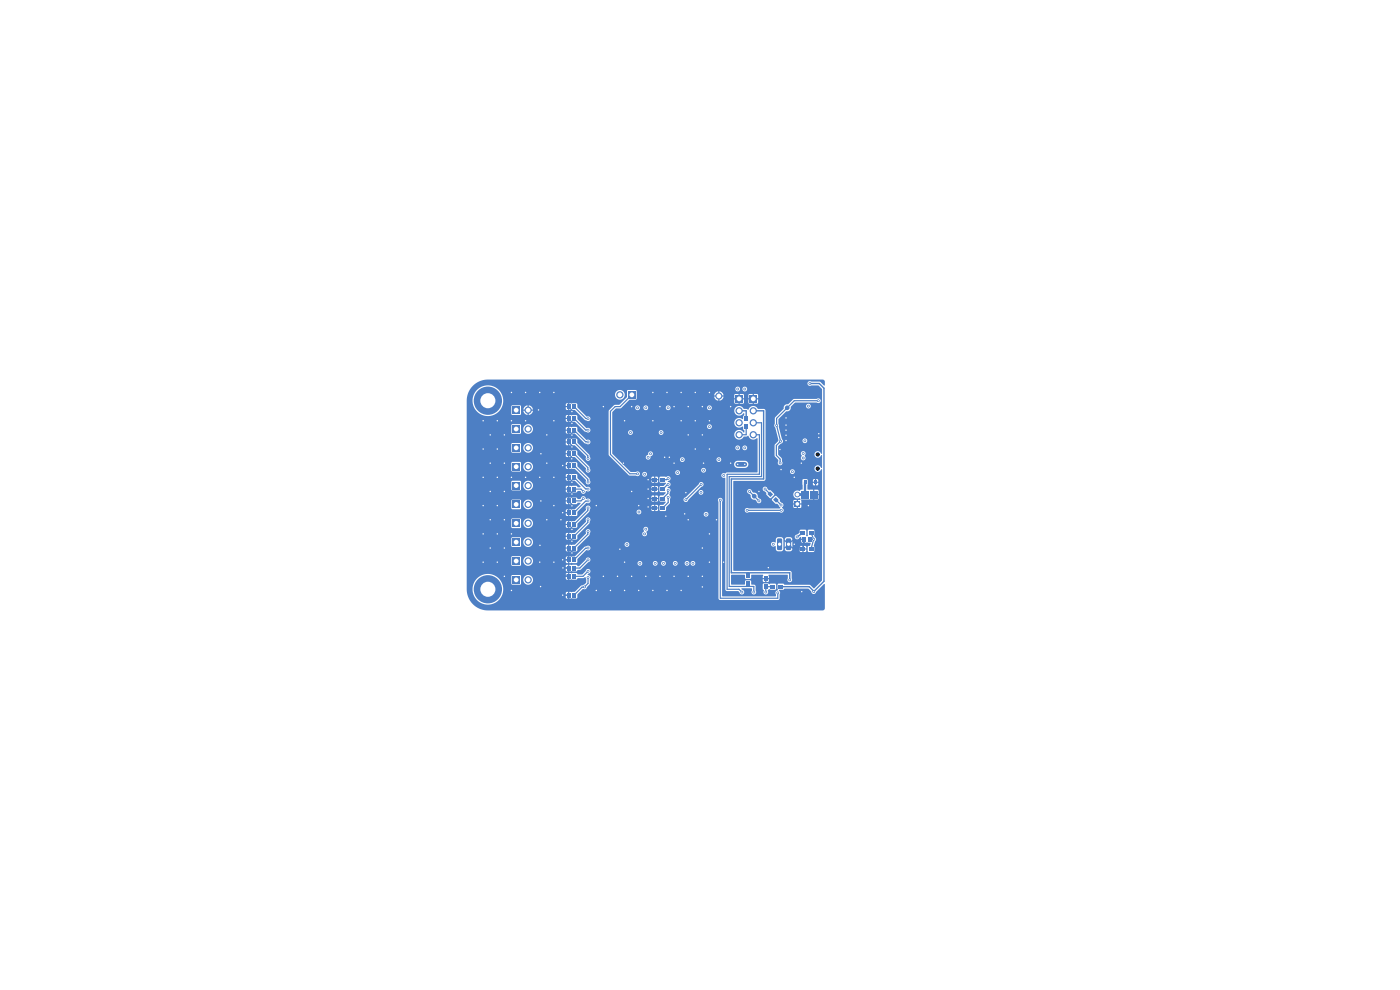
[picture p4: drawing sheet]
<svg xmlns="http://www.w3.org/2000/svg" width="297mm" height="210mm" viewBox="0 0 297 210" stroke-linecap="round" stroke-linejoin="round" font-family="sans-serif">
<g fill="#4d7fc4">
<path d="M108.7 114.2h1.6v1.6h-1.6z"/>
<path d="M168.6 106.3h1.2v1.2h-1.2z"/>
<path d="M164.9 114.3l.8-.1 .2 .2v2l-.1 .3h-.7l-.2-.2z"/>
<path d="M166.8 114.3l.8-.1 .2 .2v2l-.1 .3h-.7l-.2-.2z"/>
<path d="M108.7 90.2h1.6v1.6h-1.6z"/>
<path d="M108.7 118.2h1.6v1.6h-1.6z"/>
<path d="M133.3 83h1.5v1.5h-1.5z"/>
<path d="M108.7 110.2h1.6v1.6h-1.6z"/>
<path d="M108.7 94.2h1.6v1.6h-1.6z"/>
<path d="M108.7 86.2h1.6v1.6h-1.6z"/>
<path d="M108.7 102.2h1.6v1.6h-1.6z"/>
<path d="M159 83.8h1.6v1.6h-1.6z"/>
<path d="M156 83.8h1.6v1.6h-1.6z"/>
<path d="M108.7 122.2h1.6v1.6h-1.6z"/>
<path d="M108.7 98.2h1.6v1.6h-1.6z"/>
<path d="M108.7 106.2h1.6v1.6h-1.6z"/>
<path d="M165.2 124.1h.9v.8h-.9z"/>
<path d="M163.5 124.1h.9v.8h-.9z"/>
<path d="M140.2 107.4h.9v.8h-.9z"/>
<path d="M138.5 107.4h.9v.8h-.9z"/>
<path d="M121.5 90.8h.7v.9h-.7z"/>
<path d="M120.3 90.8h.7v.9h-.7z"/>
<path d="M121.5 105.8h.7v.9h-.7z"/>
<path d="M120.3 105.8h.7v.9h-.7z"/>
<path d="M121.5 113.3h.7v.9h-.7z"/>
<path d="M120.3 113.3h.7v.9h-.7z"/>
<path d="M140.2 105.4h.9v.8h-.9z"/>
<path d="M138.5 105.4h.9v.8h-.9z"/>
<path d="M121.5 85.8h.7v.9h-.7z"/>
<path d="M120.3 85.8h.7v.9h-.7z"/>
<path d="M157.9 90.1h.8v.9h-.8z"/>
<path d="M157.9 88.4h.8v.9h-.8z"/>
<path d="M164 106l.6-.6 .6 .7-.6 .5z"/>
<path d="M162.8 104.8l.6-.6 .6 .7-.6 .5z"/>
<path d="M140.2 103.4h.9v.8h-.9z"/>
<path d="M138.5 103.4h.9v.8h-.9z"/>
<path d="M121.5 118.3h.7v.9h-.7z"/>
<path d="M120.3 118.3h.7v.9h-.7z"/>
<path d="M162.1 124h.8v.9h-.8z"/>
<path d="M162.1 122.3h.8v.9h-.8z"/>
<path d="M121.5 103.3h.7v.9h-.7z"/>
<path d="M120.3 103.3h.7v.9h-.7z"/>
<path d="M121.5 95.8h.7v.9h-.7z"/>
<path d="M120.3 95.8h.7v.9h-.7z"/>
<path d="M121.5 125.8h.7v.9h-.7z"/>
<path d="M120.3 125.8h.7v.9h-.7z"/>
<path d="M121.5 93.3h.7v.9h-.7z"/>
<path d="M120.3 93.3h.7v.9h-.7z"/>
<path d="M121.5 88.3h.7v.9h-.7z"/>
<path d="M120.3 88.3h.7v.9h-.7z"/>
<path d="M121.5 98.3h.7v.9h-.7z"/>
<path d="M120.3 98.3h.7v.9h-.7z"/>
<path d="M140.2 101.4h.9v.8h-.9z"/>
<path d="M138.5 101.4h.9v.8h-.9z"/>
<path d="M121.5 110.8h.7v.9h-.7z"/>
<path d="M120.3 110.8h.7v.9h-.7z"/>
<path d="M121.5 100.8h.7v.9h-.7z"/>
<path d="M120.3 100.8h.7v.9h-.7z"/>
<path d="M121.5 121.8h.7v.9h-.7z"/>
<path d="M120.3 121.8h.7v.9h-.7z"/>
<path d="M121.5 120.1h.7v.9h-.7z"/>
<path d="M120.3 120.1h.7v.9h-.7z"/>
<path d="M171.6 116.1h.9v.8h-.9z"/>
<path d="M169.9 116.1h.9v.8h-.9z"/>
<path d="M158.3 123.4h.8v.9h-.8z"/>
<path d="M158.3 121.7h.8v.9h-.8z"/>
<path d="M171.4 114h.8v.9h-.8z"/>
<path d="M170.2 114h.8v.9h-.8z"/>
<path d="M121.5 108.3h.7v.9h-.7z"/>
<path d="M120.3 108.3h.7v.9h-.7z"/>
<path d="M170.5 101.9h.6v.8h-.6z"/>
<path d="M172.7 101.9h.6v.8h-.6z"/>
<path d="M121.5 115.8h.7v.9h-.7z"/>
<path d="M120.3 115.8h.7v.9h-.7z"/>
<path d="M170 104.1h1.6v1.6h-1.6z"/>
<path d="M171.8 104.1h1.6v1.6h-1.6z"/>
<path d="M169.9 112.6h.9v.8h-.9z"/>
<path d="M171.6 112.6h.9v.8h-.9z"/>
<circle cx="112" cy="115" r=".77"/>
<circle cx="152.5" cy="84" r=".75"/>
<circle cx="169.2" cy="104.9" r=".6"/>
<circle cx="166.8" cy="92.3" r=".3"/>
<circle cx="166.8" cy="91.3" r=".3"/>
<circle cx="166.8" cy="90.2" r=".3"/>
<circle cx="112" cy="91" r=".77"/>
<circle cx="112" cy="119" r=".77"/>
<circle cx="131.5" cy="83.8" r=".77"/>
<circle cx="112" cy="111" r=".77"/>
<circle cx="112" cy="95" r=".77"/>
<circle cx="112" cy="87" r=".77"/>
<circle cx="103.5" cy="85" r="3"/>
<circle cx="112" cy="103" r=".77"/>
<circle cx="159.8" cy="87.1" r=".77"/>
<circle cx="159.8" cy="89.7" r=".77"/>
<circle cx="159.8" cy="92.2" r=".77"/>
<circle cx="156.8" cy="87.1" r=".77"/>
<circle cx="156.8" cy="89.7" r=".77"/>
<circle cx="156.8" cy="92.2" r=".77"/>
<circle cx="103.5" cy="125" r="3"/>
<circle cx="112" cy="123" r=".77"/>
<circle cx="112" cy="99" r=".77"/>
<circle cx="112" cy="107" r=".77"/>
<circle cx="160" cy="105.3" r=".5"/>
<circle cx="167" cy="86.5" r=".5"/>
<circle cx="124.8" cy="103.8" r=".3"/>
<circle cx="146" cy="86.3" r=".3"/>
<circle cx="173.7" cy="92.8" r=".3"/>
<circle cx="117.5" cy="83.3" r=".3"/>
<circle cx="119.4" cy="120.5" r=".3"/>
<circle cx="105.5" cy="107.3" r=".3"/>
<circle cx="147.5" cy="89.3" r=".3"/>
<circle cx="114.2" cy="87" r=".3"/>
<circle cx="121.3" cy="107.3" r=".3"/>
<circle cx="114.7" cy="106.3" r=".3"/>
<circle cx="108.5" cy="113.3" r=".3"/>
<circle cx="114.5" cy="119.3" r=".3"/>
<circle cx="107" cy="104.3" r=".3"/>
<circle cx="121.3" cy="97.3" r=".3"/>
<circle cx="107" cy="110.3" r=".3"/>
<circle cx="170" cy="98.3" r=".3"/>
<circle cx="121.3" cy="104.8" r=".3"/>
<circle cx="166.8" cy="88.7" r=".3"/>
<circle cx="121.3" cy="117.3" r=".3"/>
<circle cx="121.3" cy="114.8" r=".3"/>
<circle cx="116" cy="110.3" r=".3"/>
<circle cx="144.5" cy="83.3" r=".3"/>
<circle cx="168.5" cy="101.3" r=".3"/>
<circle cx="128" cy="122.3" r=".3"/>
<circle cx="137.5" cy="103.8" r=".3"/>
<circle cx="171.5" cy="107.3" r=".3"/>
<circle cx="121.3" cy="112.3" r=".3"/>
<circle cx="137.5" cy="105.8" r=".3"/>
<circle cx="155" cy="86.3" r=".3"/>
<circle cx="126.5" cy="107.3" r=".3"/>
<circle cx="102.5" cy="95.3" r=".3"/>
<circle cx="104" cy="116.3" r=".3"/>
<circle cx="117.5" cy="89.3" r=".3"/>
<circle cx="165.7" cy="99.6" r=".3"/>
<circle cx="102.5" cy="119.3" r=".3"/>
<circle cx="121.3" cy="102.3" r=".3"/>
<circle cx="114.7" cy="124.4" r=".3"/>
<circle cx="137.5" cy="101.8" r=".3"/>
<circle cx="121.3" cy="94.8" r=".3"/>
<circle cx="155" cy="98.3" r=".3"/>
<circle cx="119" cy="110.3" r=".3"/>
<circle cx="119.4" cy="98.8" r=".3"/>
<circle cx="150.5" cy="119.3" r=".3"/>
<circle cx="105.5" cy="119.3" r=".3"/>
<circle cx="107" cy="122.3" r=".3"/>
<circle cx="105.5" cy="101.3" r=".3"/>
<circle cx="104" cy="92.3" r=".3"/>
<circle cx="117.5" cy="101.3" r=".3"/>
<circle cx="149" cy="86.3" r=".3"/>
<circle cx="114.8" cy="96.3" r=".3"/>
<circle cx="131.5" cy="116.5" r=".3"/>
<circle cx="134" cy="86.3" r=".3"/>
<circle cx="119.4" cy="118.8" r=".3"/>
<circle cx="150.5" cy="95.3" r=".3"/>
<circle cx="137" cy="122.3" r=".3"/>
<circle cx="149" cy="92.3" r=".3"/>
<circle cx="141.5" cy="125.3" r=".3"/>
<circle cx="149.3" cy="98.3" r=".3"/>
<circle cx="153.5" cy="119.3" r=".3"/>
<circle cx="142" cy="97" r=".3"/>
<circle cx="152" cy="110.3" r=".3"/>
<circle cx="108.5" cy="83.3" r=".3"/>
<circle cx="143" cy="122.3" r=".3"/>
<circle cx="114.5" cy="115.7" r=".3"/>
<circle cx="141" cy="97" r=".3"/>
<circle cx="102.5" cy="101.3" r=".3"/>
<circle cx="102.5" cy="113.3" r=".3"/>
<circle cx="126.5" cy="125.3" r=".3"/>
<circle cx="108.5" cy="89.3" r=".3"/>
<circle cx="166.8" cy="93.5" r=".3"/>
<circle cx="104" cy="110.3" r=".3"/>
<circle cx="119.4" cy="126.3" r=".3"/>
<circle cx="108.5" cy="125.3" r=".3"/>
<circle cx="165.5" cy="95.4" r=".3"/>
<circle cx="149" cy="122.3" r=".3"/>
<circle cx="141.5" cy="83.3" r=".3"/>
<circle cx="111.5" cy="89.3" r=".3"/>
<circle cx="143" cy="86.3" r=".3"/>
<circle cx="137.5" cy="107.5" r=".3"/>
<circle cx="149" cy="116.3" r=".3"/>
<circle cx="117.5" cy="107.3" r=".3"/>
<circle cx="146" cy="110.3" r=".3"/>
<circle cx="140" cy="86.3" r=".3"/>
<circle cx="107" cy="92.3" r=".3"/>
<circle cx="161" cy="104.3" r=".3"/>
<circle cx="145.5" cy="104.5" r=".3"/>
<circle cx="170.1" cy="125.5" r=".3"/>
<circle cx="138.5" cy="89.3" r=".3"/>
<circle cx="131" cy="122.3" r=".3"/>
<circle cx="149" cy="124.5" r=".3"/>
<circle cx="138.5" cy="83.3" r=".3"/>
<circle cx="147.5" cy="83.3" r=".3"/>
<circle cx="134" cy="104.3" r=".3"/>
<circle cx="146" cy="122.3" r=".3"/>
<circle cx="144.5" cy="89.3" r=".3"/>
<circle cx="102.5" cy="107.3" r=".3"/>
<circle cx="135.5" cy="125.3" r=".3"/>
<circle cx="104" cy="104.3" r=".3"/>
<circle cx="111.5" cy="83.3" r=".3"/>
<circle cx="132.5" cy="125.3" r=".3"/>
<circle cx="116" cy="92.3" r=".3"/>
<circle cx="144.5" cy="125.3" r=".3"/>
<circle cx="173.7" cy="92" r=".3"/>
<circle cx="134" cy="122.3" r=".3"/>
<circle cx="132.3" cy="98.3" r=".3"/>
<circle cx="117.5" cy="119.3" r=".3"/>
<circle cx="163" cy="120.4" r=".3"/>
<circle cx="107" cy="98.3" r=".3"/>
<circle cx="119.4" cy="108.8" r=".3"/>
<circle cx="121.3" cy="92.3" r=".3"/>
<circle cx="150.5" cy="83.3" r=".3"/>
<circle cx="141.3" cy="109.5" r=".3"/>
<circle cx="121.3" cy="89.8" r=".3"/>
<circle cx="135.5" cy="107.3" r=".3"/>
<circle cx="132.5" cy="119.3" r=".3"/>
<circle cx="105.5" cy="95.3" r=".3"/>
<circle cx="102.5" cy="89.3" r=".3"/>
<circle cx="107" cy="116.3" r=".3"/>
<circle cx="114.5" cy="83.3" r=".3"/>
<circle cx="150.5" cy="113.3" r=".3"/>
<circle cx="129.5" cy="125.3" r=".3"/>
<circle cx="150.5" cy="89.3" r=".3"/>
<circle cx="132.5" cy="89.3" r=".3"/>
<circle cx="146" cy="92.3" r=".3"/>
<circle cx="138.5" cy="125.3" r=".3"/>
<circle cx="128" cy="86.3" r=".3"/>
<circle cx="111.5" cy="101.3" r=".3"/>
<circle cx="143" cy="98.3" r=".3"/>
<circle cx="145.3" cy="109" r=".3"/>
<circle cx="168.5" cy="115.5" r=".3"/>
<circle cx="116" cy="98.3" r=".3"/>
<circle cx="121.3" cy="87.3" r=".3"/>
<circle cx="105.5" cy="89.3" r=".3"/>
<circle cx="104" cy="98.3" r=".3"/>
<circle cx="108.5" cy="101.3" r=".3"/>
<circle cx="105.5" cy="113.3" r=".3"/>
<circle cx="147.5" cy="95.3" r=".3"/>
<circle cx="140" cy="122.3" r=".3"/>
<circle cx="114.5" cy="101.3" r=".3"/>
<circle cx="152.8" cy="106.1" r=".3"/>
<circle cx="165" cy="125.8" r=".3"/>
<circle cx="143.8" cy="100.3" r=".3"/>
<circle cx="152.5" cy="97.5" r=".3"/>
<circle cx="156.5" cy="98.5" r=".3"/>
<circle cx="148.7" cy="104.4" r=".3"/>
<circle cx="149.3" cy="99.8" r=".3"/>
<circle cx="149.8" cy="109.1" r=".3"/>
<circle cx="158" cy="98.5" r=".3"/>
<circle cx="144.8" cy="97.5" r=".3"/>
<circle cx="153.5" cy="100.9" r=".3"/>
<circle cx="169.1" cy="113.9" r=".3"/>
<circle cx="168.1" cy="100.1" r=".3"/>
<circle cx="171.5" cy="86.2" r=".3"/>
<circle cx="170.8" cy="93.5" r=".3"/>
<circle cx="164.1" cy="115.5" r=".3"/>
<circle cx="170.4" cy="96.2" r=".3"/>
<circle cx="170.4" cy="97.2" r=".3"/>
<circle cx="164.8" cy="90.3" r=".3"/>
<circle cx="165.6" cy="93.6" r=".3"/>
<circle cx="165.5" cy="98.2" r=".3"/>
<circle cx="173.6" cy="85" r=".3"/>
<circle cx="150.5" cy="86.5" r=".3"/>
<circle cx="135.5" cy="108.6" r=".3"/>
<circle cx="156.5" cy="82.5" r=".3"/>
<circle cx="140.8" cy="119.5" r=".3"/>
<circle cx="145.8" cy="119.5" r=".3"/>
<circle cx="136.8" cy="100.6" r=".3"/>
<circle cx="137.5" cy="97" r=".3"/>
<circle cx="137" cy="86.5" r=".3"/>
<circle cx="158" cy="82.5" r=".3"/>
<circle cx="141.8" cy="86.5" r=".3"/>
<circle cx="143.3" cy="119.5" r=".3"/>
<circle cx="147" cy="119.5" r=".3"/>
<circle cx="139" cy="119.5" r=".3"/>
<circle cx="135.3" cy="86.5" r=".3"/>
<circle cx="135.8" cy="119.5" r=".3"/>
<circle cx="124.8" cy="93.8" r=".3"/>
<circle cx="124.8" cy="88.8" r=".3"/>
<circle cx="172.6" cy="114.4" r=".3"/>
<circle cx="165.7" cy="107.1" r=".3"/>
<circle cx="165.8" cy="108.3" r=".3"/>
<circle cx="158.5" cy="108.3" r=".3"/>
<circle cx="159" cy="104.3" r=".3"/>
<circle cx="161" cy="106.3" r=".3"/>
<circle cx="157.4" cy="125.6" r=".3"/>
<circle cx="159.9" cy="125.6" r=".3"/>
<circle cx="162.5" cy="125.6" r=".3"/>
<circle cx="167.5" cy="123" r=".3"/>
<circle cx="171.8" cy="81.4" r=".3"/>
<circle cx="172.6" cy="125.5" r=".3"/>
<circle cx="138" cy="96.3" r=".3"/>
<circle cx="133" cy="115.5" r=".3"/>
<circle cx="137" cy="112.3" r=".3"/>
<circle cx="158" cy="95" r=".3"/>
<circle cx="140.3" cy="91.8" r=".3"/>
<circle cx="156.5" cy="95" r=".3"/>
<circle cx="133.8" cy="91.8" r=".3"/>
<circle cx="150.5" cy="90.5" r=".3"/>
<circle cx="136.8" cy="113.3" r=".3"/>
<circle cx="124.8" cy="116.3" r=".3"/>
<circle cx="124.8" cy="110.3" r=".3"/>
<circle cx="124.8" cy="118.8" r=".3"/>
<circle cx="124.8" cy="97.3" r=".3"/>
<circle cx="124.8" cy="91.3" r=".3"/>
<circle cx="124.8" cy="99.8" r=".3"/>
<circle cx="124.8" cy="102.3" r=".3"/>
<circle cx="123.8" cy="104.3" r=".3"/>
<circle cx="123.8" cy="105.8" r=".3"/>
<circle cx="124.8" cy="106.3" r=".3"/>
<circle cx="124.8" cy="107.8" r=".3"/>
<circle cx="124.8" cy="112.8" r=".3"/>
<circle cx="124.8" cy="121.2" r=".3"/>
<circle cx="124.8" cy="122.5" r=".3"/>
<circle cx="124" cy="124.5" r=".3"/>
<circle cx="162.3" cy="103.7" r=".3"/>
<circle cx="148.8" cy="102.8" r=".3"/>
<circle cx="145.5" cy="106" r=".3"/>
<circle cx="141.8" cy="105.5" r=".3"/>
<circle cx="141.8" cy="104" r=".3"/>
<circle cx="141.8" cy="102.8" r=".3"/>
<circle cx="141.8" cy="101.5" r=".3"/>
<circle cx="135.3" cy="100.5" r=".3"/>
</g>
<g fill="none" stroke="#4d7fc4" stroke-width=".25">
<path d="M119.4 98.8h1.3M120.7 86.3l.6 .7v.3M120.7 88.8l.6 .7v.3M120.7 91.3l.6 .7v.3M120.7 93.8l.6 .7v.3M120.7 96.3l.5 .6 .1 .4M121.9 86.3l2.4 2.5h.5M121.9 88.8l2.3 2.4 .6 .1M121.9 91.3l2.3 2.4 .6 .1M121.9 93.8l2.8 2.9 .1 .6M121.9 96.3l2.8 2.9 .1 .6M121.9 98.8l2.8 2.9 .1 .6"/>
<path d="M158.3 90.5v1.7h-1.5M159.8 92.2h1.3v8.4h-6.8v24.4h2.5l.6 .6M159.8 89.7h1.8v11.4h-6.9v23.3h5.2v1.2M173.6 85h-5.1l-3.7 3.8v1.5l.8 3.3-.9 .9v2.1l.8 .8v.8M119.4 108.8h1.3M119.4 118.8h1.3M120.7 101.3l.6 .7v.3M120.7 103.8l.6 .7v.3M120.7 106.3l.6 .7v.3M120.7 111.3l.6 .7v.3M120.7 113.8l.6 .7v.3M120.7 116.3l.6 .7v.3"/>
<path d="M121.9 101.3l2.3 2.4 .6 .1M121.9 103.8h1.4l.5 .5M123.8 105.8l-.5 .5h-1.4M124.8 106.3h-.6l-2.3 2.5M124.8 107.8l-.1 .5-2.8 3M124.8 110.3l-.1 .5-2.8 3M124.8 112.8l-.1 .5-2.8 3M124.8 116.3h-.6l-2.3 2.5M124.8 118.8l-1.8 1.7h-1.1M137.5 103.8h1.4M137.5 107.5l.3 .3h1.1M137.5 105.8h1.4"/>
<path d="M137.5 101.8h1.4M148.8 102.8l-3.3 3.2M152.8 106.1v20.8h12.2v-1.1M158.5 108.3h7.3M159 104.3l2 2M162.3 103.7l1.1 1.1M164.6 106l1.1 1.1M171.8 114.4h.8M172.1 113l.5 1.4M172.6 114.4l-.5 2.1M119.3 122l1.1-.1 .3 .4M119.4 126.3h1.3"/>
<path d="M119.4 120.5h1.3M124.8 122.5v1.3l-.8 .8h-.5l-1.6 1.7M124.8 121.2l-1.1 1.1h-1.8M158.7 123.8v.6M164 124.5h-1.5v1.1"/>
</g>
<path d="M156.8 87.1h1.5v1.7M159.8 87.1h2.2v14.5h-6.8v19.9h12.3v1.5M171.8 81.4h2l1 1v40.9l-2.2 2.2M170.4 113l-1.3 .9M170.6 114.4l-.2 2.1-1.9-1M158.7 121.5v.6M165.7 124.5h6l.9 .9" fill="none" stroke="#4d7fc4" stroke-width=".3"/>
<path d="M156.5 98.5h1.5" fill="none" stroke="#4d7fc4" stroke-width="1"/>
<path d="M170.8 102.3v2.6" fill="none" stroke="#4d7fc4" stroke-width=".5"/>
<path d="M169.2 104.9h1.6" fill="none" stroke="#4d7fc4" stroke-width=".6"/>
<circle cx="148.8" cy="102.8" r=".13" fill="#4d7fc4"/>
<path d="M134 83.8l-2.5 2.5h-1l-1 1v9.1l4.1 4.1h1.7M140.9 105.4v.1M141.8 105.5v1.1l-1.2 1.2M141.8 104l-.1 .7-1.1 1.1M141.8 102.8l-1.2 1M141.8 101.5l-.4 .3h-.8" fill="none" stroke="#4d7fc4" stroke-width=".25"/>
<path d="M100.3 81.8a4.5 4.5 0 0 1 3.2-1.3h71l.4 .3 .1 .9-.2 .1-.9-.9h-1.8a.51 .51 0 0 0-.8 .5 .51 .51 0 0 0 .8 .4h1.5l.8 .7v13.7l-.1 .1a.73 .73 0 0 0-1.1-.5 .73 .73 0 0 0-.2 1.1l.7 .2 .5-.5h.2v2.6h-.2a.7 .7 0 0 0-1.1-.4 .7 .7 0 0 0 0 1.2 .7 .7 0 0 0 1.1-.4h.2v23.6l-1.7 1.6-1-.8h-5.2l-.4-.2h-1l-.2 .2 .2 1.1-.2 .2a.54 .54 0 0 0-.3 .8l-.1 .4-11.3-.1v-20a.52 .52 0 0 0-.1-.7 .52 .52 0 0 0-.7 .1 .52 .52 0 0 0 0 .7v20.5l.2 .2 12.5 .1 .3-.3 .1-1.3-.3-.4 .1-.2h.9l.3-.2h5l.6 .6a.51 .51 0 0 0 .5 .5 .51 .51 0 0 0 .5-.4l1.7-1.7h.2v5.1l-.3 .5h-71.2a4.5 4.5 0 0 1-4.5-4.7h1.2v.4a3.3 3.3 0 0 0 2.5 3 3.3 3.3 0 0 0 3.6-1.5h13.7l.2 .2 .3 .1v-.6h-.5v.3h-13.7l.4-.9h13.3v.3h.5v-.6l-.3 .1-.2 .2h-13.3a3.3 3.3 0 0 0-1.5-3.6h3.3v1.6l.2 .2h1.7l.1-.2v-.9h.5v.2a1.03 1.03 0 0 0 1.2 .9 1.03 1.03 0 0 0 .8-1.3h7l.2 .2 .3 .1v-.6h-.5v.3h-7a1.03 1.03 0 0 0-1-.7 1.03 1.03 0 0 0-1 .9h-.5v-.8l-.2-.1h-1.6l-.2 .2h-3.3l-1.2-.4h16v.3h.5v-.6h.3v1.5h1.5l.3-.4h1.2a.28 .28 0 0 1 .4-.2 .28 .28 0 0 1 .2 .4v.8l-.4 .4-.8 .2-1.3 1.3h-1.1v1.5l1.6-.1 .1-.8 1.3-1.2a.54 .54 0 0 0 .7-.4l.6-.6v-1.1a.68 .68 0 0 0-.4-.9v-.1a.54 .54 0 0 0 .5-.8 .54 .54 0 0 0-.9 0l-.8 .9h-.9l-.3-.4h-2l-.3 .3h-16.3a3.3 3.3 0 0 0-3.5 3h-1.2v-3.8h21l.2 .2h.3v-.6h-.5v.4h-21v-2.8h9.5v1.6l.2 .2h1.7l.1-.2v-.9h.5a1.03 1.03 0 0 0 1.2 1.1h7.8v.4h.5v-.6h.3v1.4h1.5l.3-.3 .6-.1 1.4-1.4h10.7v.2a.5 .5 0 0 0 .5 .4 .5 .5 0 0 0 .5-.6h2.2v.2a.5 .5 0 0 0 .6 .4 .5 .5 0 0 0 .4-.6h.8v.2a.5 .5 0 0 0 .5 .4 .5 .5 0 0 0 .5-.6h1.5v.2a.5 .5 0 0 0 .5 .4 .5 .5 0 0 0 .5-.6h1.5v.2a.5 .5 0 0 0 .5 .4 .5 .5 0 0 0 .5-.6h.2v.2a.5 .5 0 0 0 .8 .3 .5 .5 0 0 0 0-.8 .5 .5 0 0 0-.8 .3h-.2l-.4-.4a.5 .5 0 0 0-.6 .4h-1.5l-.4-.4a.5 .5 0 0 0-.6 .4h-1.5l-.4-.4a.5 .5 0 0 0-.6 .4h-.8l-.3-.4a.5 .5 0 0 0-.7 .4h-2.2l-.4-.4a.5 .5 0 0 0-.6 .4h-10.7l.2-.1a.52 .52 0 0 0 .5-.5 .52 .52 0 0 0-.6-.6 .52 .52 0 0 0-.5 .5l-1.4 1.4h-.3l-.2-.3h-2l-.3 .2h-7.8l.5-.2 .3-.6h7l.2 .2 .3 .1v-.6h-.5v.3h-7v-.5l-.2-.4h7.2v.3h.5v-.6h.3v1.5l1.5-.1 .2-.1v-.7l1.9-1.9a.53 .53 0 0 0 .7-.1 .53 .53 0 0 0 0-.7 .53 .53 0 0 0-.8 0l-.3 .1-2.1 2h-1.6l-.3 .3h-7.2a1.03 1.03 0 0 0-1.1-.3 1.03 1.03 0 0 0-.7 .9h-.5v-.8l-.2-.1h-1.6l-.2 .2h-9.5v-1.5h21l.2 .2 .3 .1v-.6h-.5v.3h-21v-2.5h9.5v1.6l.2 .2h1.7l.1-.2v-.9h.5v.2a1.03 1.03 0 0 0 1.7 .7h7.3v.3h.5v-.6h.3v1.5h1.5l.2-.2v-.7l.6-.7h9.4a.5 .5 0 0 0 .7 .6 .5 .5 0 0 0 .2-.8 .5 .5 0 0 0-.9 .1v.1h-9.4l1.9-1.8 .1-.4h11.2v.1a.53 .53 0 0 0 .7 .4 .53 .53 0 0 0 .1-.9 .54 .54 0 0 0 .3-.8 .54 .54 0 0 0-.8-.1 .54 .54 0 0 0 0 .8l-.3 .5h-11.2a.53 .53 0 0 0 0-.8 .53 .53 0 0 0-.7 0 .53 .53 0 0 0-.1 .7l-2.4 2.4h-1.6l-.3 .3h-7.3a1.02 1.02 0 0 0 0-1.6h7.3l.2 .2 .3 .1v-.6h-.5v.3h-7.3a1.03 1.03 0 0 0-1.7 .7h-.5v-.8l-.2-.1h-1.6l-.2 .2h-9.5v-.9h21v.3h.5v-.6h.3v1.5h1.5l.2-.2v-.7l2.5-2.5 .1-.4a.53 .53 0 0 0 0-.8 .53 .53 0 0 0-.7 0 .53 .53 0 0 0-.1 .7l-2.3 2.4h-1.7l-.3 .3h-21v-3.1h9.5v1.6l.2 .2h1.7l.1-.2v-.9h.5v.2a1.03 1.03 0 0 0 .7 .9 1.03 1.03 0 0 0 1.1-.3h7.2l.2 .2 .3 .1v-.6h-.5v.3h-7.2l.2-.4v-.5h7v.3h.5v-.6h.3v1.5h1.5l.2-.2v-.7l2.5-2.6h10v.2a.5 .5 0 0 0 .8 .3h13.5v.2a.5 .5 0 0 0 .8 .3 .5 .5 0 0 0 0-.8 .5 .5 0 0 0-.8 .3h-13.4a.5 .5 0 0 0-.1-.8h2.4l.2 .2h1l.2-.1v-.4h-.6v.5h-.2v-.5h-.6v.3l-2.5-.1a.5 .5 0 0 0-.7 .4h-10l.1-.4a.5 .5 0 0 0-.1-.8h13.2v.3h1.4v-.3l-.2-.2h-.4v.5h-.2v-.5h-.4l-.2 .2h-13.2a.6 .6 0 0 0-.7 .2 .6 .6 0 0 0 0 .7l-2.4 2.3h-1.6l-.3 .3-7-.1a1.03 1.03 0 0 0-1.1-.7 1.03 1.03 0 0 0-.9 .9h-.5v-.8l-.2-.1h-1.6l-.2 .2h-9.5v-1h21l.2 .2 .3 .1v-.6h-.5v.3h-21v-.9h21v.3h.5v-.6l-.3 .1-.2 .2h-21v-2.1h9.5v1.6l.2 .2h1.7l.1-.2v-.9h.5a1.03 1.03 0 0 0 1.1 1.1 1.03 1.03 0 0 0 .9-1.3h7l.2 .2 .3 .1v-.6h-.5v.3h-7a1.03 1.03 0 0 0-1-.7 1.03 1.03 0 0 0-1 .9h-.5v-.8l-.2-.1h-1.6l-.2 .2h-9.5v-.4h21v.3h.5v-.6h.3v1.5h1.5l.3-.4h.5l.1 .2-1.3 1.2h-1.1v1.5l1.6-.1 .1-.8 2-1.9a.5 .5 0 0 0 .5 0 .5 .5 0 0 0 .2-.5h13l.2 .2h1l.2-.1v-.4h-.6v.5h-.2v-.5h-.6v.3h-13l-.3-.4-.6 .1-.3-.6h14.2v.3h1.4v-.3l-.1-.2h-.5v.5h-.2v-.5h-.4l-.2 .2h-14.2a.77 .77 0 0 0-.9 .6h-.6l-.2-.4h-2l-.3 .3h-21v-1.6h21l.2 .2 .3 .1v-.6h-.5v.3h-21v-2h9.5v1.6l.2 .2h1.7l.1-.2v-.9h.5v.2a1.03 1.03 0 0 0 1 .9 1.03 1.03 0 0 0 1-.7h7v.3h.5v-.6l-.3 .1-.2 .2h-7a1.03 1.03 0 0 0-.8-1.3 1.03 1.03 0 0 0-1.2 .9h-.5v-.8l-.2-.1h-1.6l-.2 .2h-9.5v-.5h21l.2 .2 .3 .1v-.6h-.5v.3h-21v-.9h21v.3h.5v-.6h.3v1.5h1.2l1.2 1.2-.1 .2h-.5l-.3-.4h-1.5v1.5h1.5l.3-.4 .6 .2a.56 .56 0 0 0 .6 .5 .56 .56 0 0 0 .5-.7l.4 .2 13.5-.1 .2 .2h1l.2-.1v-.4h-.6v.5h-.2v-.5h-.6v.3h-13.2a.5 .5 0 0 0 0-.9h13.2v.3h1.4v-.3l-.2-.2h-.4v.5h-.2v-.5h-.4l-.2 .2h-13.8l-1.9-1.8v-.8l-.2-.2h-2l-.3 .3h-21v-2.6h9.5v1.6l.2 .2h1.7l.1-.2v-.9h.5v.2a1.03 1.03 0 0 0 1 .9 1.03 1.03 0 0 0 1-.8h7l.2 .2 .3 .1v-.6h-.5v.3h-7v-.5l-.2-.4h7.2v.3h.5v-.6h.3v1.5h1.2l2.3 2.4a.53 .53 0 0 0 .3 .8 .53 .53 0 0 0 .6-.5h13l.2 .2h1l.2-.1v-.4h-.6v.5h-.2v-.5h-.6v.3h-13l-.3-.9h13.3v.3h1.4v-.3h.3l.1 1 1.3 .2-.6 .6h-.6l-.2 .2 .1 1 1.2 .2-.4 .6-.9 .2 .1 1 1.2 .2-.5 .6-.7 .1v1.1h1.2l.1-.7 .8-.8v-.9h2.9v.2a.52 .52 0 0 0 .5 .4 .52 .52 0 0 0 .5-.5l1.7-1.6h.5a.51 .51 0 0 0 .6 .6 .51 .51 0 0 0 .3-.9 .51 .51 0 0 0-.9 .2l-.5 .1 1.1-1.1a.51 .51 0 0 0 .4-.6 .51 .51 0 0 0-.5-.5 .51 .51 0 0 0-.5 .5l-3.2 3.2h-2.9a.83 .83 0 0 0-.1-1l.1-.5a.57 .57 0 0 0 .1-.7 .57 .57 0 0 0-.6-.3v-.1a.56 .56 0 0 0 .7-.6 .56 .56 0 0 0-.6-.5v-.2a.55 .55 0 0 0 .5-.7 .55 .55 0 0 0-.9-.1l-1.2-.1-.2 .2h-.3l-.1-.2h-.5v.5h-.2v-.5h-.4l-.2 .2h-13.3l-2.4-2.3v-.8l-.2-.1-2-.1-.3 .3h-7.2a1.03 1.03 0 0 0-1.1-.3 1.03 1.03 0 0 0-.7 .9h-.5v-.8l-.2-.1h-1.6l-.2 .2h-9.5v-1.5h21l.2 .2 .3 .1v-.6h-.5v.3h-21v-2.5h9.5v1.6l.2 .2h1.7l.1-.2v-.9h.5v.2a1.03 1.03 0 0 0 1.7 .7h7.3v.3h.5v-.6h.3v1.5h1.2l2.3 2.3a.6 .6 0 0 0 .1 .7 .6 .6 0 0 0 .7 .2 .56 .56 0 0 0 0-.9l-.1-.4-2.5-2.4v-.8l-.2-.1-2-.1-.3 .3h-7.3a1.03 1.03 0 0 0 0-1.6h7.3l.2 .2 .3 .1v-.6h-.5v.3h-7.3a1.03 1.03 0 0 0-1.7 .7h-.5v-.8l-.2-.1h-1.6l-.2 .2h-9.5v-.9h21v.3h.5v-.6h.3v1.5h1.2l2.3 2.4a.54 .54 0 0 0 .1 .7 .54 .54 0 0 0 .7 0 .54 .54 0 0 0 0-.8l-.1-.4-2.5-2.4v-.8l-.2-.2h-2l-.3 .3h-21v-3.1h9.5v1.6l.2 .2h1.7l.1-.2v-.9h.5v.2a1.03 1.03 0 0 0 .7 .9 1.03 1.03 0 0 0 1.1-.3h7.2l.2 .2 .3 .1v-.6h-.5v.3h-7.2l.2-.4v-.5h7v.3h.5v-.6h.3v1.5h1.2l2 2 .3 .1a.54 .54 0 0 0 .8 0 .54 .54 0 0 0 0-.7 .54 .54 0 0 0-.7-.1l-1.9-1.8v-.8l-.2-.1-2-.1-.3 .3h-7a1.03 1.03 0 0 0-1-.8 1.03 1.03 0 0 0-1 .9h-.5v-.8l-.2-.1h-1.6l-.2 .2h-9.5v-1h21l.2 .2 .3 .1v-.6h-.5v.3h-21v-.9h21v.3h.5v-.6h.3v1.5h1.2l2 2 .4 .1a.52 .52 0 0 0 .7-.1 .52 .52 0 0 0 0-.7 .52 .52 0 0 0-.7 0l-1.9-1.8v-.8l-.2-.2h-2l-.3 .3h-21v-3.5h1.2v.4a3.3 3.3 0 0 0 2.8 3 3.3 3.3 0 0 0 3.5-2h2v1.6l.1 .2h1.8l.1-.2v-.9h1v.2h-.5l.1 .4 .3 .3 .5 .2v-.5h.3v.5l.5-.2 .3-.3 .1-.4h-.6v-.2h.6l-.1-.2h7l.2 .2 .3 .1v-.6h-.5v.3h-7l-.3-.5-.5-.2v.5h-.3v-.5l-.5 .2-.4 .7h-.5v-.7l-.1-.2h-1.7l-.2 .2h-2l.2-.4h13.3v.3h.5v-.6h.3v1.5h1.2l2.3 2.2a.56 .56 0 0 0 .7 .1 .56 .56 0 0 0 .2-.8 .56 .56 0 0 0-.8-.2l-1.1-1.1h5.8v9.3l4.3 4.3 1.5 .1a.5 .5 0 0 0 .9-.4h.5v.3a.5 .5 0 0 0 .4 .3 .5 .5 0 0 0 .5-.3h15.8l.2 .5 .6 .1 .1 23.7 .3 .3h2.4l.2 .2a.52 .52 0 0 0 .6 .5 .52 .52 0 0 0 .5-.5 .52 .52 0 0 0-.5-.5l-.1-.2 .1-.1h2l.1 .5a.52 .52 0 0 0 .1 .7 .52 .52 0 0 0 .7-.1 .52 .52 0 0 0 0-.7l-.1-1-.8-.2h2.4v.9l.2 .3a.56 .56 0 0 0 .1 .7 .56 .56 0 0 0 .7 .1 .56 .56 0 0 0 .1-.8l.3-.2 .3 .1 1.1-.1v-1.1l-1.1-.1-.3 .1-.3-.2h-.9l-.2 .3h-2.4l-.1-.8h2.5l.2 .2 .9 .1 .2-.2v-.4h-.5v.6h-.3v-.6h-.5v.3l-3.5-.1-.2 .2-.1 .7h-2.8l-.1-.1v-1.9l2.8-.1 .2 .8 1 .1 .2-.1 .2-.8h2.4l-.1 .7h1.3l-.1-.5 .1-.2h3.9l.1 .8a.52 .52 0 0 0 .1 .7 .52 .52 0 0 0 .7 0 .52 .52 0 0 0 0-.7v-1.2l-.3-.4-12-.1v-5.6h8a.56 .56 0 0 0 .3 .5 .56 .56 0 0 0 .6-.1l.1 .8 .2 .3h1.1l.3-.4v-2.1h.3l.6 .7-.1 .2-.5-.5v1.3l.5-.5 .1 .2-.6 .6 .3 .5h2.8l.3 .2h.9l.3-.2v-.3h-.6v.5h-.3v-.5h-.6v.3h-1.8l.3-.5-.7-.6 .2-.2 .5 .5 1.5-.1v.3h1.5l-.1-.3-.2-.2h-.3v.5h-.3v-.5h-.4l-.2 .2h-1.5v-1.1h1.9l.1 .2h.4l-.1-.6h-.4v.4l-1.9-.1-.5 .5-.2-.2 .7-.6-.3-.5h-.9l-.4 .4h-.3l-.3-.4-.8-.1-.5 .3v.8h-.4a.5 .5 0 0 0-.6 .4h-8v-1.6h13v.2a.57 .57 0 0 0 .6 .4 .57 .57 0 0 0 .5-.4h.3v.3h.5l.2 .1v.7l1.3 .1-.2 .6-.4 .2-.1 .9 .2 .2h1l.2-.1-.1-1.3 .3-.9a.54 .54 0 0 0-.1-.9v-1.3l-.2-.2h-1.2v1.1a.2 .2 0 0 1-.1 .3 .2 .2 0 0 1-.3-.1 .2 .2 0 0 1 .1-.3l-.1-1-1.1-.1-.2 .2-.1 .5-.8 .5-.2 .3h-13v-5.6h2.4v.1a.53 .53 0 0 0 .9 .3l6.5 .1a.55 .55 0 0 0 .8-.3 .55 .55 0 0 0-.3-.7 .56 .56 0 0 0 .3-.6 .56 .56 0 0 0-.5-.5l-.3-.3v-.4l-.8-.7-.8 .6v.3l.7 .7 .4 .1 .3 .2 .4 .6-.2 .2-6.7-.1a.5 .5 0 0 0-.7 .4h-2.4v-4h2.9l.1 .4 .4 .2 .2 .4a.84 .84 0 0 0 1 .8l.3 .3a.52 .52 0 0 0 .6 .4 .52 .52 0 0 0 .4-.5 .52 .52 0 0 0-.5-.5l-.2-.4a.82 .82 0 0 0-1-.8l-.6-.7a.5 .5 0 0 0-.7 .4h-2.9v-.5h6.2l.1 .3 .7 .5v.5l.8 .7 .9-.9h4a.93 .93 0 0 0 1.4 .9l.1 .3h-.5v.5h-.3v-.5l-.5 .1-.2 .1v.6h.5v.2h-.5v.6l.2 .1 .5 .1v-.5h.3v.5l.6-.1 .1-.7h-.5v-.2h.5v-.9h3.6l.1-.9h-.9v.9h-.3v-1.1h1.2l-.1-.9h-.8v.9h-.3v-.9l-1.2-.1 .1-1.1h1a.8 .8 0 0 0 1.2 0v-.3h-.5v.6h-.2v-.6h-.5v.3h-1v-.8h1v.3h1.2l-.2-.6h-.3v.6h-.2v-.6h-.3l-.2 .3h-1l-.2-.3h-.8l-.2 .3 .1 1.9-.7 .3a.86 .86 0 0 0-1.3 .7h-4l-.8-.8h-.4l-.7-.8-.4 .1-.2 .4h-6.2v-1.7h6.5l.3-.3v-1.7h5.2a.5 .5 0 0 0 .7 .5 .5 .5 0 0 0 .2-.8 .5 .5 0 0 0-.9 .2v.1h-5.2v-9.8h1.9l.2 .5 .6 2.6-.8 1.2v2.2l.8 .8v.4a.52 .52 0 0 0 .1 .7 .52 .52 0 0 0 .7-.1 .52 .52 0 0 0 0-.7v-.5l-.8-.8v-.4h4.8l.1 .3a.38 .38 0 0 1-.1 .7 .54 .54 0 0 0 .8 .5 .54 .54 0 0 0 0-1 .51 .51 0 0 0 0-.8 .51 .51 0 0 0-.8 .3h-4.8v-1.4l.9-.8 .1-.5h4.2a.5 .5 0 0 0 .6 .6 .5 .5 0 0 0 .2-.8 .5 .5 0 0 0-.8 .1v.1h-4.2l-.2-.3-.7-2.6-.1-1.5 1.8-1.7a.82 .82 0 0 0 .9-1l.2-.2h3a.51 .51 0 0 0 .6 .6 .51 .51 0 0 0 .3-.9 .51 .51 0 0 0-.9 .2l-3 .1 .7-.7h4.5a.52 .52 0 0 0 .8 0 .52 .52 0 0 0 0-.8 .52 .52 0 0 0-.8 0h-4.7l-1.3 1.1a.87 .87 0 0 0-1 1l-1.8 1.9-.1 1.6h-1.9v-3.2l-.3-.3h-1.3a1.15 1.15 0 0 0-1.1-.6 1.15 1.15 0 0 0-1 .8l-.9-.2a1.07 1.07 0 0 0-1.6-.4 1.07 1.07 0 0 0-.1 1.7 1.07 1.07 0 0 0 1.7-.4l.1 .4-.2 .3-.1 .6a1.08 1.08 0 0 0-1.5 0 1.08 1.08 0 0 0 0 1.6 1.08 1.08 0 0 0 1.5 0l.1 .6 .2 .2-.1 .4a1.11 1.11 0 0 0-1.2-.5 1.11 1.11 0 0 0-.8 1.1 1.09 1.09 0 0 0 .9 .9 1.09 1.09 0 0 0 1.1-.6h.6l.3-.2 .1 .1a1.12 1.12 0 0 0 1.8 .4l.1 7.3h-6.5l-.5 .2a.5 .5 0 0 0-.7 .4h-15.8v-.4l-.2-.2h6.3v.1a.5 .5 0 0 0 .7 .4 .5 .5 0 0 0 0-.9 .5 .5 0 0 0-.7 .4h-6.3a.5 .5 0 0 0-.7 .3h-.5l-.1-.3-.4-.2-1.5 .1-.5-.4h15.5a.51 .51 0 0 0 .6 .6 .51 .51 0 0 0 .2-.8 .51 .51 0 0 0-.8 .2h-15.5l-1.1-1.1h23.5l.2 .4 .4 .2 1.8 .1a.77 .77 0 0 0 .7-.8 .77 .77 0 0 0-.7-.8l-1.8 .1-.4 .2-.2 .6h-23.5l-1.6-1.7h6.4l.1 .4 .3 .2 6.9-.1a.5 .5 0 0 0 .5 .6 .5 .5 0 0 0 .5-.6h6.7v.2a.5 .5 0 0 0 .8 .3 .5 .5 0 0 0 0-.8 .5 .5 0 0 0-.8 .3h-6.7l-.4-.4a.5 .5 0 0 0-.6 .4h-6.5l.2-.2a.49 .49 0 0 1 .4-.6 .53 .53 0 0 0-.4-.9 .53 .53 0 0 0-.5 .8l-.5 .4h-6.4l-.7-.7v-1.3h26.1v.3a.5 .5 0 0 0 .6 .3 .5 .5 0 0 0 .4-.6h.5v.2a.5 .5 0 0 0 .8 .3 .5 .5 0 0 0 0-.8 .5 .5 0 0 0-.8 .3h-.5l-.3-.4a.5 .5 0 0 0-.7 .4h-26.1v-3.2h3.4v.2a.5 .5 0 0 0 .6 .3 .5 .5 0 0 0 .4-.5h5.5v.1a.5 .5 0 0 0 .7 .4 .5 .5 0 0 0 0-.9 .5 .5 0 0 0-.7 .4h-5.5l-.4-.4a.5 .5 0 0 0-.6 .4h-3.4v-1.3h20.1v.2a.5 .5 0 0 0 .8 .3 .5 .5 0 0 0 0-.8 .5 .5 0 0 0-.8 .3h-20.1v-2.9l.7-.8 1-.1 .3-.2h2.9v.3a.5 .5 0 0 0 .6 .3 .5 .5 0 0 0 .4-.6h.7v.3a.5 .5 0 0 0 .6 .3 .5 .5 0 0 0 .4-.6h3.8v.3a.5 .5 0 0 0 .6 .3 .5 .5 0 0 0 .4-.6h7.7v.2a.5 .5 0 0 0 .8 .3 .5 .5 0 0 0 0-.8 .5 .5 0 0 0-.8 .3h-7.7l-.4-.4a.5 .5 0 0 0-.6 .4h-3.8l-.4-.4-.4 .1-.2 .3h-.7l-.4-.4a.5 .5 0 0 0-.6 .4h-2.9l1.6-1.6 1.5-.1 .1-.8h16.9v.2h-.5l.1 .4 .3 .3 .5 .2v-.5h.2v.5l.5-.2 .4-.5v-.2h-.5v-.2l2.8-.1v.7h.5v.2h-.5v.9h.9v-.5h.2v.5h.7l.2-.1v-.8h-.5v-.2h.5v-.7h1v.7h.5v.2h-.5v.9h.9v-.5h.2v.5h.7l.2-.1v-.8h-.5v-.2h.5v-.7l-.1-.2h-.8v.5h-.2v-.5h-.8l-.1 .2h-1l-.1-.2h-.8v.5h-.2v-.5h-.8l-.1 .2h-2.3l-.2-.4-.5-.4h-.2v.5h-.2v-.5l-.5 .2-.4 .7h-16.4v-.9l-.2-.3h-1.7l-.2 .3v1.3l-1.6 1.5-1.1 .1-1.2 1.3h-5.8l-.8-.7v-.8l-.2-.2h-2l-.3 .3h-13.3l.1-1-.3-1.1h24a1.03 1.03 0 0 0 1.4 1 1.03 1.03 0 0 0 .3-1.7 1.03 1.03 0 0 0-1.7 .5v.2h-24l-1-1.2h50.5a.5 .5 0 0 0 .5 .5 .5 .5 0 0 0 .5-.5h.5v.1a.5 .5 0 0 0 .8 .4 .5 .5 0 0 0 0-.9 .5 .5 0 0 0-.8 .4h-.5l-.3-.4a.5 .5 0 0 0-.7 .4l-50.6-.1a3.3 3.3 0 0 0-5.2 2.4h-1.2a4.5 4.5 0 0 1 1.3-3z" fill="#4d7fc4"/>
<g fill="#fff">
<circle cx="124.8" cy="103.8" r=".15"/>
<circle cx="146" cy="86.3" r=".15"/>
<circle cx="173.7" cy="92.8" r=".15"/>
<circle cx="117.5" cy="83.3" r=".15"/>
<circle cx="119.4" cy="120.5" r=".15"/>
<circle cx="105.5" cy="107.3" r=".15"/>
<circle cx="147.5" cy="89.3" r=".15"/>
<circle cx="114.2" cy="87" r=".15"/>
<circle cx="121.3" cy="107.3" r=".15"/>
<circle cx="114.7" cy="106.3" r=".15"/>
<circle cx="108.5" cy="113.3" r=".15"/>
<circle cx="114.5" cy="119.3" r=".15"/>
<circle cx="107" cy="104.3" r=".15"/>
<circle cx="121.3" cy="97.3" r=".15"/>
<circle cx="107" cy="110.3" r=".15"/>
<circle cx="170" cy="98.3" r=".15"/>
<circle cx="121.3" cy="104.8" r=".15"/>
<circle cx="166.8" cy="88.7" r=".15"/>
<circle cx="121.3" cy="117.3" r=".15"/>
<circle cx="121.3" cy="114.8" r=".15"/>
<circle cx="116" cy="110.3" r=".15"/>
<circle cx="144.5" cy="83.3" r=".15"/>
<circle cx="168.5" cy="101.3" r=".15"/>
<circle cx="128" cy="122.3" r=".15"/>
<circle cx="137.5" cy="103.8" r=".15"/>
<circle cx="171.5" cy="107.3" r=".15"/>
<circle cx="121.3" cy="112.3" r=".15"/>
<circle cx="137.5" cy="105.8" r=".15"/>
<circle cx="155" cy="86.3" r=".15"/>
<circle cx="126.5" cy="107.3" r=".15"/>
<circle cx="102.5" cy="95.3" r=".15"/>
<circle cx="104" cy="116.3" r=".15"/>
<circle cx="117.5" cy="89.3" r=".15"/>
<circle cx="165.7" cy="99.6" r=".15"/>
<circle cx="102.5" cy="119.3" r=".15"/>
<circle cx="121.3" cy="102.3" r=".15"/>
<circle cx="114.7" cy="124.4" r=".15"/>
<circle cx="137.5" cy="101.8" r=".15"/>
<circle cx="121.3" cy="94.8" r=".15"/>
<circle cx="155" cy="98.3" r=".15"/>
<circle cx="119" cy="110.3" r=".15"/>
<circle cx="119.4" cy="98.8" r=".15"/>
<circle cx="150.5" cy="119.3" r=".15"/>
<circle cx="105.5" cy="119.3" r=".15"/>
<circle cx="107" cy="122.3" r=".15"/>
<circle cx="105.5" cy="101.3" r=".15"/>
<circle cx="104" cy="92.3" r=".15"/>
<circle cx="117.5" cy="101.3" r=".15"/>
<circle cx="149" cy="86.3" r=".15"/>
<circle cx="114.8" cy="96.3" r=".15"/>
<circle cx="131.5" cy="116.5" r=".15"/>
<circle cx="134" cy="86.3" r=".15"/>
<circle cx="119.4" cy="118.8" r=".15"/>
<circle cx="150.5" cy="95.3" r=".15"/>
<circle cx="137" cy="122.3" r=".15"/>
<circle cx="149" cy="92.3" r=".15"/>
<circle cx="141.5" cy="125.3" r=".15"/>
<circle cx="149.3" cy="98.3" r=".15"/>
<circle cx="153.5" cy="119.3" r=".15"/>
<circle cx="142" cy="97" r=".15"/>
<circle cx="152" cy="110.3" r=".15"/>
<circle cx="108.5" cy="83.3" r=".15"/>
<circle cx="143" cy="122.3" r=".15"/>
<circle cx="114.5" cy="115.7" r=".15"/>
<circle cx="141" cy="97" r=".15"/>
<circle cx="102.5" cy="101.3" r=".15"/>
<circle cx="102.5" cy="113.3" r=".15"/>
<circle cx="126.5" cy="125.3" r=".15"/>
<circle cx="108.5" cy="89.3" r=".15"/>
<circle cx="166.8" cy="93.5" r=".15"/>
<circle cx="104" cy="110.3" r=".15"/>
<circle cx="119.4" cy="126.3" r=".15"/>
<circle cx="108.5" cy="125.3" r=".15"/>
<circle cx="165.5" cy="95.4" r=".15"/>
<circle cx="149" cy="122.3" r=".15"/>
<circle cx="141.5" cy="83.3" r=".15"/>
<circle cx="111.5" cy="89.3" r=".15"/>
<circle cx="143" cy="86.3" r=".15"/>
<circle cx="137.5" cy="107.5" r=".15"/>
<circle cx="149" cy="116.3" r=".15"/>
<circle cx="117.5" cy="107.3" r=".15"/>
<circle cx="146" cy="110.3" r=".15"/>
<circle cx="140" cy="86.3" r=".15"/>
<circle cx="107" cy="92.3" r=".15"/>
<circle cx="161" cy="104.3" r=".15"/>
<circle cx="145.5" cy="104.5" r=".15"/>
<circle cx="170.1" cy="125.5" r=".15"/>
<circle cx="138.5" cy="89.3" r=".15"/>
<circle cx="131" cy="122.3" r=".15"/>
<circle cx="149" cy="124.5" r=".15"/>
<circle cx="138.5" cy="83.3" r=".15"/>
<circle cx="147.5" cy="83.3" r=".15"/>
<circle cx="134" cy="104.3" r=".15"/>
<circle cx="146" cy="122.3" r=".15"/>
<circle cx="144.5" cy="89.3" r=".15"/>
<circle cx="102.5" cy="107.3" r=".15"/>
<circle cx="135.5" cy="125.3" r=".15"/>
<circle cx="104" cy="104.3" r=".15"/>
<circle cx="111.5" cy="83.3" r=".15"/>
<circle cx="132.5" cy="125.3" r=".15"/>
<circle cx="116" cy="92.3" r=".15"/>
<circle cx="144.5" cy="125.3" r=".15"/>
<circle cx="173.7" cy="92" r=".15"/>
<circle cx="134" cy="122.3" r=".15"/>
<circle cx="132.3" cy="98.3" r=".15"/>
<circle cx="117.5" cy="119.3" r=".15"/>
<circle cx="163" cy="120.4" r=".15"/>
<circle cx="107" cy="98.3" r=".15"/>
<circle cx="119.4" cy="108.8" r=".15"/>
<circle cx="121.3" cy="92.3" r=".15"/>
<circle cx="150.5" cy="83.3" r=".15"/>
<circle cx="141.3" cy="109.5" r=".15"/>
<circle cx="121.3" cy="89.8" r=".15"/>
<circle cx="135.5" cy="107.3" r=".15"/>
<circle cx="132.5" cy="119.3" r=".15"/>
<circle cx="105.5" cy="95.3" r=".15"/>
<circle cx="102.5" cy="89.3" r=".15"/>
<circle cx="107" cy="116.3" r=".15"/>
<circle cx="114.5" cy="83.3" r=".15"/>
<circle cx="150.5" cy="113.3" r=".15"/>
<circle cx="129.5" cy="125.3" r=".15"/>
<circle cx="150.5" cy="89.3" r=".15"/>
<circle cx="132.5" cy="89.3" r=".15"/>
<circle cx="146" cy="92.3" r=".15"/>
<circle cx="138.5" cy="125.3" r=".15"/>
<circle cx="128" cy="86.3" r=".15"/>
<circle cx="111.5" cy="101.3" r=".15"/>
<circle cx="143" cy="98.3" r=".15"/>
<circle cx="145.3" cy="109" r=".15"/>
<circle cx="168.5" cy="115.5" r=".15"/>
<circle cx="116" cy="98.3" r=".15"/>
<circle cx="121.3" cy="87.3" r=".15"/>
<circle cx="105.5" cy="89.3" r=".15"/>
<circle cx="104" cy="98.3" r=".15"/>
<circle cx="108.5" cy="101.3" r=".15"/>
<circle cx="105.5" cy="113.3" r=".15"/>
<circle cx="147.5" cy="95.3" r=".15"/>
<circle cx="140" cy="122.3" r=".15"/>
<circle cx="114.5" cy="101.3" r=".15"/>
<circle cx="152.8" cy="106.1" r=".15"/>
<circle cx="165" cy="125.8" r=".15"/>
<circle cx="143.8" cy="100.3" r=".15"/>
<circle cx="152.5" cy="97.5" r=".15"/>
<circle cx="156.5" cy="98.5" r=".15"/>
<circle cx="148.7" cy="104.4" r=".15"/>
<circle cx="149.3" cy="99.8" r=".15"/>
<circle cx="149.8" cy="109.1" r=".15"/>
<circle cx="158" cy="98.5" r=".15"/>
<circle cx="144.8" cy="97.5" r=".15"/>
<circle cx="153.5" cy="100.9" r=".15"/>
<circle cx="169.1" cy="113.9" r=".15"/>
<circle cx="168.1" cy="100.1" r=".15"/>
<circle cx="171.5" cy="86.2" r=".15"/>
<circle cx="170.8" cy="93.5" r=".15"/>
<circle cx="164.1" cy="115.5" r=".15"/>
<circle cx="170.4" cy="96.2" r=".15"/>
<circle cx="170.4" cy="97.2" r=".15"/>
<circle cx="164.8" cy="90.3" r=".15"/>
<circle cx="165.6" cy="93.6" r=".15"/>
<circle cx="165.5" cy="98.2" r=".15"/>
<circle cx="173.6" cy="85" r=".15"/>
<circle cx="150.5" cy="86.5" r=".15"/>
<circle cx="135.5" cy="108.6" r=".15"/>
<circle cx="156.5" cy="82.5" r=".15"/>
<circle cx="140.8" cy="119.5" r=".15"/>
<circle cx="145.8" cy="119.5" r=".15"/>
<circle cx="136.8" cy="100.6" r=".15"/>
<circle cx="137.5" cy="97" r=".15"/>
<circle cx="137" cy="86.5" r=".15"/>
<circle cx="158" cy="82.5" r=".15"/>
<circle cx="141.8" cy="86.5" r=".15"/>
<circle cx="143.3" cy="119.5" r=".15"/>
<circle cx="147" cy="119.5" r=".15"/>
<circle cx="139" cy="119.5" r=".15"/>
<circle cx="135.3" cy="86.5" r=".15"/>
<circle cx="135.8" cy="119.5" r=".15"/>
<circle cx="124.8" cy="93.8" r=".15"/>
<circle cx="124.8" cy="88.8" r=".15"/>
<circle cx="172.6" cy="114.4" r=".15"/>
<circle cx="165.7" cy="107.1" r=".15"/>
<circle cx="165.8" cy="108.3" r=".15"/>
<circle cx="158.5" cy="108.3" r=".15"/>
<circle cx="159" cy="104.3" r=".15"/>
<circle cx="161" cy="106.3" r=".15"/>
<circle cx="157.4" cy="125.6" r=".15"/>
<circle cx="159.9" cy="125.6" r=".15"/>
<circle cx="162.5" cy="125.6" r=".15"/>
<circle cx="167.5" cy="123" r=".15"/>
<circle cx="171.8" cy="81.4" r=".15"/>
<circle cx="172.6" cy="125.5" r=".15"/>
<circle cx="138" cy="96.3" r=".15"/>
<circle cx="133" cy="115.5" r=".15"/>
<circle cx="137" cy="112.3" r=".15"/>
<circle cx="158" cy="95" r=".15"/>
<circle cx="140.3" cy="91.8" r=".15"/>
<circle cx="156.5" cy="95" r=".15"/>
<circle cx="133.8" cy="91.8" r=".15"/>
<circle cx="150.5" cy="90.5" r=".15"/>
<circle cx="136.8" cy="113.3" r=".15"/>
<circle cx="124.8" cy="116.3" r=".15"/>
<circle cx="124.8" cy="110.3" r=".15"/>
<circle cx="124.8" cy="118.8" r=".15"/>
<circle cx="124.8" cy="97.3" r=".15"/>
<circle cx="124.8" cy="91.3" r=".15"/>
<circle cx="124.8" cy="99.8" r=".15"/>
<circle cx="124.8" cy="102.3" r=".15"/>
<circle cx="123.8" cy="104.3" r=".15"/>
<circle cx="123.8" cy="105.8" r=".15"/>
<circle cx="124.8" cy="106.3" r=".15"/>
<circle cx="124.8" cy="107.8" r=".15"/>
<circle cx="124.8" cy="112.8" r=".15"/>
<circle cx="124.8" cy="121.2" r=".15"/>
<circle cx="124.8" cy="122.5" r=".15"/>
<circle cx="124" cy="124.5" r=".15"/>
<circle cx="162.3" cy="103.7" r=".15"/>
<circle cx="148.8" cy="102.8" r=".15"/>
<circle cx="145.5" cy="106" r=".15"/>
<circle cx="141.8" cy="105.5" r=".15"/>
<circle cx="141.8" cy="104" r=".15"/>
<circle cx="141.8" cy="102.8" r=".15"/>
<circle cx="141.8" cy="101.5" r=".15"/>
<circle cx="135.3" cy="100.5" r=".15"/>
</g>
<g fill="#000">
<circle cx="173.5" cy="99.4" r=".45"/>
<circle cx="173.5" cy="96.4" r=".45"/>
</g>
<g fill="#fff">
<circle cx="109.5" cy="115" r=".51"/>
<circle cx="112" cy="115" r=".51"/>
<circle cx="152.5" cy="84" r=".5"/>
<circle cx="169.2" cy="106.9" r=".4"/>
<circle cx="169.2" cy="104.9" r=".4"/>
<circle cx="165.4" cy="115.4" r=".35"/>
<circle cx="167.3" cy="115.4" r=".35"/>
<circle cx="166.8" cy="92.3" r=".15"/>
<circle cx="166.8" cy="91.3" r=".15"/>
<circle cx="166.8" cy="90.2" r=".15"/>
<circle cx="109.5" cy="91" r=".51"/>
<circle cx="112" cy="91" r=".51"/>
<circle cx="109.5" cy="119" r=".51"/>
<circle cx="112" cy="119" r=".51"/>
<circle cx="134" cy="83.8" r=".51"/>
<circle cx="131.5" cy="83.8" r=".51"/>
<circle cx="109.5" cy="111" r=".51"/>
<circle cx="112" cy="111" r=".51"/>
<circle cx="109.5" cy="95" r=".51"/>
<circle cx="112" cy="95" r=".51"/>
<circle cx="109.5" cy="87" r=".51"/>
<circle cx="112" cy="87" r=".51"/>
<circle cx="103.5" cy="85" r="1.6"/>
<circle cx="109.5" cy="103" r=".51"/>
<circle cx="112" cy="103" r=".51"/>
<circle cx="159.8" cy="84.6" r=".51"/>
<circle cx="159.8" cy="87.1" r=".51"/>
<circle cx="159.8" cy="89.7" r=".51"/>
<circle cx="159.8" cy="92.2" r=".51"/>
<circle cx="156.8" cy="84.6" r=".51"/>
<circle cx="156.8" cy="87.1" r=".51"/>
<circle cx="156.8" cy="89.7" r=".51"/>
<circle cx="156.8" cy="92.2" r=".51"/>
<circle cx="103.5" cy="125" r="1.6"/>
<circle cx="109.5" cy="123" r=".51"/>
<circle cx="112" cy="123" r=".51"/>
<circle cx="109.5" cy="99" r=".51"/>
<circle cx="112" cy="99" r=".51"/>
<circle cx="109.5" cy="107" r=".51"/>
<circle cx="112" cy="107" r=".51"/>
</g>
</svg>
